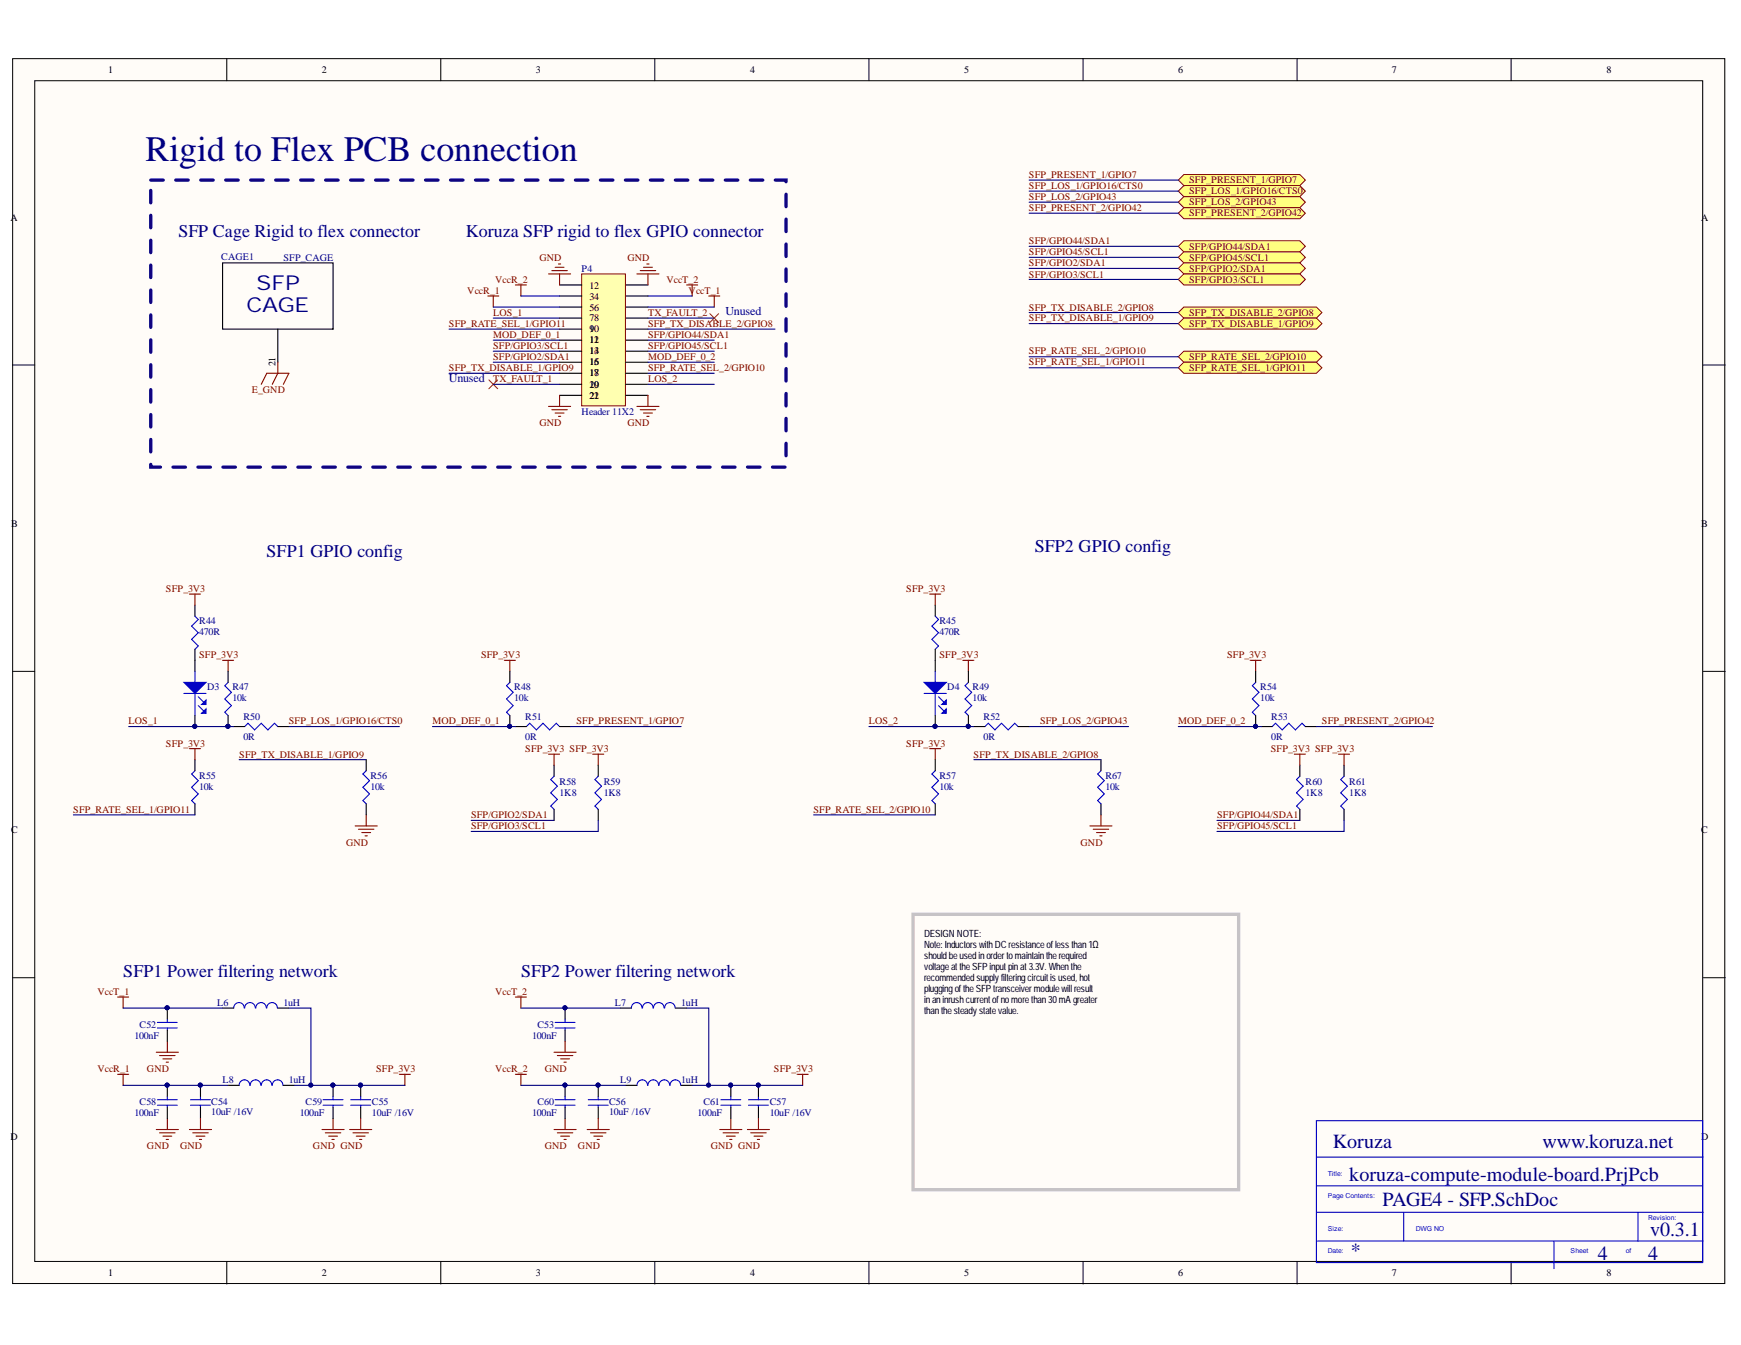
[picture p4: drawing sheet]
<svg xmlns="http://www.w3.org/2000/svg" width="279mm" height="216mm" viewBox="0 0 279 216" stroke-linecap="round" stroke-linejoin="round" font-family="sans-serif">
<defs><g id="words">
<text font-size="5.7" fill="#000080" x="23.3" y="25.9">Rigid to Flex PCB connection</text>
<g font-size="3.3" fill="#000080">
<text x="41.2" y="46.5">SFP</text>
<text x="39.6" y="50">CAGE</text>
</g>
<g font-size="3.2" fill="#000080">
<text x="213.9" y="184.3">Koruza</text>
<text x="247.6" y="184.3">www.koruza.net</text>
<text x="216.5" y="189.6">koruza-compute-module-board.PrjPcb</text>
<text x="221.9" y="193.5">PAGE4 - SFP.SchDoc</text>
<text x="216.8" y="201.7">*</text>
<text x="256.4" y="202.2">4</text>
<text x="264.5" y="202.2">4</text>
<text x="264.8" y="198.3">v0.3.1</text>
</g>
<g font-size="2.9" fill="#000080">
<text x="28.7" y="38">SFP Cage Rigid to flex connector</text>
<text x="74.7" y="38">Koruza SFP rigid to flex GPIO connector</text>
<text x="42.8" y="89.4">SFP1 GPIO config</text>
<text x="166.1" y="88.6">SFP2 GPIO config</text>
<text x="19.8" y="156.8">SFP1 Power filtering network</text>
<text x="83.6" y="156.8">SFP2 Power filtering network</text>
</g>
<g font-size="1.9" fill="#000080">
<text x="116.4" y="50.6">Unused</text>
<text x="72" y="61.3">Unused</text>
</g>
<g font-size="1.6">
<text x="17.3" y="11.8">1</text>
<text x="51.7" y="11.8">2</text>
<text x="86" y="11.8">3</text>
<text x="120.4" y="11.8">4</text>
<text x="154.7" y="11.8">5</text>
<text x="189.1" y="11.8">6</text>
<text x="223.4" y="11.8">7</text>
<text x="257.8" y="11.8">8</text>
<text x="1.7" y="35.4">A</text>
<text x="273" y="35.4">A</text>
<text x="94.6" y="46.3">12</text>
<text x="94.6" y="48.1">34</text>
<text x="94.6" y="49.9">56</text>
<text x="94.6" y="51.6">78</text>
<text x="94.6" y="53.3">90</text>
<text x="94.6" y="53.3">1</text>
<text x="44.2" y="58.8" transform="rotate(-90 44.2 58.8)">21</text>
<text x="94.6" y="55.1">11</text>
<text x="94.6" y="56.9">13</text>
<text x="94.6" y="58.7">15</text>
<text x="95.4" y="55.1">2</text>
<text x="95.4" y="56.9">4</text>
<text x="95.4" y="58.7">6</text>
<text x="94.6" y="60.4">17</text>
<text x="94.6" y="62.2">19</text>
<text x="94.6" y="62.2">20</text>
<text x="94.6" y="64">21</text>
<text x="95.4" y="60.4">8</text>
<text x="95.4" y="64">2</text>
<text x="1.8" y="84.6">B</text>
<text x="273" y="84.6">B</text>
<text x="1.8" y="133.8">C</text>
<text x="273" y="133.8">C</text>
<text x="148.3" y="150.3">DESIGN NOTE:</text>
<text x="148.3" y="152.1">Note: InductorswithDC resistanceoflessthan1Ω</text>
<text x="148.3" y="153.9">shouldbeusedinordertomaintaintherequired</text>
<text x="148.3" y="155.7">voltageattheSFP inputpinat3.3V. Whenthe</text>
<text x="148.3" y="157.4">recommendedsupplyfilteringcircuitisused, hot</text>
<text x="148.3" y="159.2">pluggingoftheSFP transceivermodulewill result</text>
<text x="148.3" y="161">inaninrushcurrentofnomorethan30mA greater</text>
<text x="148.3" y="162.8">thanthesteadystatevalue.</text>
<text x="1.7" y="183">D</text>
<text x="273" y="183">D</text>
<text x="17.3" y="204.9">1</text>
<text x="51.7" y="204.9">2</text>
<text x="86" y="204.9">3</text>
<text x="120.4" y="204.9">4</text>
<text x="154.7" y="204.9">5</text>
<text x="189.1" y="204.9">6</text>
<text x="223.4" y="204.9">7</text>
<text x="257.8" y="204.9">8</text>
</g>
<g font-size="1.6" fill="#800000">
<text x="165.1" y="28.6">SFP_PRESENT_1/GPIO7</text>
<text x="190.8" y="29.4">SFP_PRESENT_1/GPIO7</text>
<text x="165.1" y="30.3">SFP_LOS_1/GPIO16/CTS0</text>
<text x="165.1" y="32.1">SFP_LOS_2/GPIO43</text>
<text x="165.1" y="33.9">SFP_PRESENT_2/GPIO42</text>
<text x="190.8" y="31.2">SFP_LOS_1/GPIO16/CTS0</text>
<text x="190.8" y="33">SFP_LOS_2/GPIO43</text>
<text x="190.8" y="34.7">SFP_PRESENT_2/GPIO42</text>
<text x="86.6" y="41.8">GND</text>
<text x="100.7" y="41.8">GND</text>
<text x="165.1" y="39.2">SFP/GPIO44/SDA1</text>
<text x="165.1" y="41">SFP/GPIO45/SCL1</text>
<text x="190.8" y="40.1">SFP/GPIO44/SDA1</text>
<text x="190.8" y="41.8">SFP/GPIO45/SCL1</text>
<text x="75" y="47.2">VccR_1</text>
<text x="79.5" y="45.4">VccR_2</text>
<text x="107" y="45.4">VccT_2</text>
<text x="110.5" y="47.2">VccT_1</text>
<text x="165.1" y="42.8">SFP/GPIO2/SDA1</text>
<text x="165.1" y="44.5">SFP/GPIO3/SCL1</text>
<text x="190.8" y="43.6">SFP/GPIO2/SDA1</text>
<text x="190.8" y="45.4">SFP/GPIO3/SCL1</text>
<text x="72" y="52.5">SFP_RATE_SEL_1/GPIO11</text>
<text x="79.1" y="50.7">LOS_1</text>
<text x="104" y="50.7">TX_FAULT_2</text>
<text x="104" y="52.5">SFP_TX_DISABLE_2/GPIO8</text>
<text x="165.1" y="51.6">SFP_TX_DISABLE_1/GPIO9</text>
<text x="165.1" y="49.9">SFP_TX_DISABLE_2/GPIO8</text>
<text x="190.8" y="50.7">SFP_TX_DISABLE_2/GPIO8</text>
<text x="190.8" y="52.5">SFP_TX_DISABLE_1/GPIO9</text>
<text x="72" y="59.6">SFP_TX_DISABLE_1/GPIO9</text>
<text x="79.1" y="54.3">MOD_DEF_0_1</text>
<text x="79.1" y="57.8">SFP/GPIO2/SDA1</text>
<text x="79.1" y="56">SFP/GPIO3/SCL1</text>
<text x="104" y="57.8">MOD_DEF_0_2</text>
<text x="104" y="56">SFP/GPIO45/SCL1</text>
<text x="104" y="54.3">SFP/GPIO44/SDA1</text>
<text x="104" y="59.6">SFP_RATE_SEL_2/GPIO10</text>
<text x="165.1" y="56.9">SFP_RATE_SEL_2/GPIO10</text>
<text x="165.1" y="58.7">SFP_RATE_SEL_1/GPIO11</text>
<text x="190.8" y="57.8">SFP_RATE_SEL_2/GPIO10</text>
<text x="190.8" y="59.6">SFP_RATE_SEL_1/GPIO11</text>
<text x="40.4" y="63.1">E_GND</text>
<text x="79.1" y="61.4">TX_FAULT_1</text>
<text x="104" y="61.4">LOS_2</text>
<text x="86.6" y="68.5">GND</text>
<text x="100.7" y="68.5">GND</text>
<text x="26.6" y="95">SFP_3V3</text>
<text x="145.4" y="95">SFP_3V3</text>
<text x="32" y="105.6">SFP_3V3</text>
<text x="77.2" y="105.6">SFP_3V3</text>
<text x="150.8" y="105.6">SFP_3V3</text>
<text x="196.9" y="105.6">SFP_3V3</text>
<text x="20.6" y="116.3">LOS_1</text>
<text x="26.6" y="119.8">SFP_3V3</text>
<text x="46.3" y="116.3">SFP_LOS_1/GPIO16/CTS0</text>
<text x="69.4" y="116.3">MOD_DEF_0_1</text>
<text x="92.5" y="116.3">SFP_PRESENT_1/GPIO7</text>
<text x="139.4" y="116.3">LOS_2</text>
<text x="145.4" y="119.8">SFP_3V3</text>
<text x="166.9" y="116.3">SFP_LOS_2/GPIO43</text>
<text x="189.1" y="116.3">MOD_DEF_0_2</text>
<text x="212.1" y="116.3">SFP_PRESENT_2/GPIO42</text>
<text x="38.4" y="121.6">SFP_TX_DISABLE_1/GPIO9</text>
<text x="84.3" y="120.7">SFP_3V3 SFP_3V3</text>
<text x="156.3" y="121.6">SFP_TX_DISABLE_2/GPIO8</text>
<text x="203.9" y="120.7">SFP_3V3 SFP_3V3</text>
<text x="11.8" y="130.5">SFP_RATE_SEL_1/GPIO11</text>
<text x="75.6" y="131.3">SFP/GPIO2/SDA1</text>
<text x="130.5" y="130.5">SFP_RATE_SEL_2/GPIO10</text>
<text x="195.3" y="131.3">SFP/GPIO44/SDA1</text>
<text x="55.6" y="135.8">GND</text>
<text x="75.6" y="133.1">SFP/GPIO3/SCL1</text>
<text x="173.4" y="135.8">GND</text>
<text x="195.3" y="133.1">SFP/GPIO45/SCL1</text>
<text x="15.6" y="159.7">VccT_1</text>
<text x="79.5" y="159.7">VccT_2</text>
<text x="15.6" y="172.1">VccR_1</text>
<text x="23.6" y="172.1">GND</text>
<text x="60.4" y="172.1">SFP_3V3</text>
<text x="79.5" y="172.1">VccR_2</text>
<text x="87.4" y="172.1">GND</text>
<text x="124.2" y="172.1">SFP_3V3</text>
<text x="23.6" y="184.5">GND</text>
<text x="28.9" y="184.5">GND</text>
<text x="50.2" y="184.5">GND GND</text>
<text x="87.4" y="184.5">GND</text>
<text x="92.8" y="184.5">GND</text>
<text x="114.1" y="184.5">GND GND</text>
</g>
<g font-size="1.6" fill="#000080">
<text x="35.5" y="41.7">CAGE1</text>
<text x="45.5" y="41.8">SFP_CAGE</text>
<text x="93.3" y="43.6">P4</text>
<text x="93.3" y="66.7">Header 11X2</text>
<text x="32" y="100.2">R44</text>
<text x="32" y="101.9">470R</text>
<text x="150.8" y="100.2">R45</text>
<text x="150.8" y="101.9">470R</text>
<text x="33.2" y="110.8">D3</text>
<text x="37.3" y="110.8">R47</text>
<text x="37.3" y="112.6">10k</text>
<text x="82.5" y="110.8">R48</text>
<text x="82.5" y="112.6">10k</text>
<text x="152" y="110.8">D4</text>
<text x="156.1" y="110.8">R49</text>
<text x="156.1" y="112.6">10k</text>
<text x="202.3" y="110.8">R54</text>
<text x="202.3" y="112.6">10k</text>
<text x="39.1" y="115.6">R50</text>
<text x="39.1" y="118.7">0R</text>
<text x="84.3" y="115.6">R51</text>
<text x="84.3" y="118.7">0R</text>
<text x="157.9" y="115.6">R52</text>
<text x="157.9" y="118.7">0R</text>
<text x="204" y="115.6">R53</text>
<text x="204" y="118.7">0R</text>
<text x="32" y="125">R55</text>
<text x="59.4" y="125">R56</text>
<text x="150.8" y="125">R57</text>
<text x="177.4" y="125">R67</text>
<text x="32" y="126.8">10k</text>
<text x="59.4" y="126.8">10k</text>
<text x="89.8" y="126">R58</text>
<text x="89.8" y="127.8">1K8</text>
<text x="96.9" y="126">R59</text>
<text x="96.9" y="127.8">1K8</text>
<text x="150.8" y="126.8">10k</text>
<text x="177.4" y="126.8">10k</text>
<text x="209.5" y="126">R60</text>
<text x="209.5" y="127.8">1K8</text>
<text x="216.5" y="126">R61</text>
<text x="216.5" y="127.8">1K8</text>
<text x="34.8" y="161.5">L6</text>
<text x="45.5" y="161.5">1uH</text>
<text x="98.7" y="161.5">L7</text>
<text x="109.3" y="161.5">1uH</text>
<text x="21.6" y="166.8">100nF</text>
<text x="22.4" y="165.1">C52</text>
<text x="85.4" y="166.8">100nF</text>
<text x="86.2" y="165.1">C53</text>
<text x="35.7" y="173.8">L8</text>
<text x="46.3" y="173.8">1uH</text>
<text x="99.5" y="173.8">L9</text>
<text x="109.3" y="173.8">1uH</text>
<text x="21.6" y="179.2">100nF</text>
<text x="22.4" y="177.4">C58</text>
<text x="33.9" y="177.4">C54</text>
<text x="33.9" y="179">10uF /16V</text>
<text x="48.1" y="179.2">100nF</text>
<text x="49" y="177.4">C59</text>
<text x="59.7" y="177.4">C55</text>
<text x="59.7" y="179.2">10uF /16V</text>
<text x="85.4" y="179.2">100nF</text>
<text x="86.2" y="177.4">C60</text>
<text x="97.7" y="177.4">C56</text>
<text x="97.7" y="179">10uF /16V</text>
<text x="111.9" y="179.2">100nF</text>
<text x="112.9" y="177.4">C61</text>
<text x="123.5" y="177.4">C57</text>
<text x="123.5" y="179.2">10uF /16V</text>
</g>
<g font-size="1.1" fill="#00f">
<text x="213.1" y="188.7">Title:</text>
<text x="213.1" y="197.6">Size:</text>
<text x="213.1" y="192.3">Page Contents:</text>
<text x="227.2" y="197.6">DWG NO</text>
<text x="264.5" y="195.8">Revision:</text>
<text x="213.1" y="201.1">Date:</text>
<text x="252.1" y="201.1">Sheet</text>
<text x="260.9" y="201.1">of</text>
</g>
</g></defs>
<g fill="#fffcf8" stroke="#000" stroke-width=".16">
<path d="M2 9.4h274.8v196.6h-274.8z"/>
<path d="M5.6 13h267.7v189.5h-267.7z"/>
</g>
<g fill="none" stroke="#000" stroke-width=".16">
<path d="M36.4 9.4v3.6M70.7 9.4v3.6M105.1 9.4v3.6M139.4 9.4v3.6M173.8 9.4v3.6M208.2 9.4v3.6M242.5 9.4v3.6M2 58.6h3.6M273.3 58.6h3.6M2 107.8h3.6M273.3 107.8h3.6M2 156.9h3.6"/>
<path d="M273.3 156.9h3.6M36.4 202.6v3.5M70.7 202.6v3.5M105.1 202.6v3.5M139.4 202.6v3.5M173.8 202.6v3.5M208.2 202.6v3.5M242.5 202.6v3.5"/>
</g>
<g fill="none" stroke="#00f" stroke-width=".18">
<path d="M31.3 98.9l.5 .5-1 1.1 1 1.1-1 1 1 1.1-.5 .5M30.6 176.5h3.2M30.6 177.4h3.2M32.2 176v.5M32.2 177.4v.4M39.2 161.8a.84 .84 0 0 0-.8-.9 .84 .84 0 0 0-.9 .9M40.1 174.2a.85 .85 0 0 0-.9-.9 .85 .85 0 0 0-.8 .9M41 161.8a.85 .85 0 0 0-.9-.9 .85 .85 0 0 0-.8 .9M41.9 174.2a.85 .85 0 0 0-.9-.9 .85 .85 0 0 0-.8 .9M42.7 161.8a.84 .84 0 0 0-.8-.9 .84 .84 0 0 0-.8 .9M43.6 174.2a.84 .84 0 0 0-.8-.9 .84 .84 0 0 0-.9 .9M44.5 161.8a.85 .85 0 0 0-.8-.9 .85 .85 0 0 0-.9 .9"/>
<path d="M45.4 174.2a.85 .85 0 0 0-.9-.9 .85 .85 0 0 0-.8 .9M56.3 176.5h3.2M56.3 177.4h3.2M57.9 176v.5M57.9 177.4v.4M94.4 176.5h3.2M94.4 177.4h3.2M96 176v.5M96 177.4v.4M103 161.8a.85 .85 0 0 0-.8-.9 .85 .85 0 0 0-.9 .9M103.9 174.2a.84 .84 0 0 0-.8-.9 .84 .84 0 0 0-.9 .9M104.8 161.8a.84 .84 0 0 0-.8-.9 .84 .84 0 0 0-.9 .9"/>
<path d="M105.7 174.2a.85 .85 0 0 0-.9-.9 .85 .85 0 0 0-.8 .9M106.6 161.8a.85 .85 0 0 0-.9-.9 .85 .85 0 0 0-.8 .9M107.5 174.2a.85 .85 0 0 0-.9-.9 .85 .85 0 0 0-.8 .9M108.3 161.8a.84 .84 0 0 0-.8-.9 .84 .84 0 0 0-.8 .9M109.2 174.2a.85 .85 0 0 0-.8-.9 .85 .85 0 0 0-.9 .9M120.1 176.5h3.2M120.1 177.4h3.2M121.7 176v.5M121.7 177.4v.4"/>
</g>
<g fill="none" stroke="#000" stroke-width=".18">
<path d="M31.3 97.1v1.8M31.3 104.2v1.8M32.2 174.2v1.8M32.2 177.8v1.7M35.7 161.8h1.8M36.6 174.2h1.8M44.6 161.8h1.8M45.5 174.2h1.7M57.9 174.2v1.8M57.9 177.8v1.7M96 174.2v1.8M96 177.8v1.7"/>
<path d="M99.6 161.8h1.7M100.4 174.2h1.8M108.4 161.8h1.8M109.3 174.2h1.8M121.7 174.2v1.8M121.7 177.8v1.7"/>
</g>
<g fill="#000080" stroke="#000080" stroke-width=".16">
<circle cx="32.1" cy="174.2" r=".31"/>
<circle cx="57.9" cy="174.2" r=".31"/>
<circle cx="96" cy="174.2" r=".31"/>
<circle cx="121.7" cy="174.2" r=".31"/>
</g>
<g fill="none" stroke="#800000" stroke-width=".18">
<path d="M18.9 160h1.7M18.9 172.5h1.7M19.8 160v1.8M19.8 172.5v1.7M25.1 168.9h3.5M25.6 169.4h2.5M26.1 170h1.5M26.7 170.5h.3M26.9 167.1v1.8M26.9 179.5v1.8M32.2 179.5v1.8M53.5 179.5v1.8"/>
<path d="M57.9 179.5v1.8M64.1 172.5h1.8M65 172.5v1.7M82.7 160h1.8M82.7 172.5h1.8M83.6 160v1.8M83.6 172.5v1.7M88.9 168.9h3.6M89.4 169.4h2.5M90 170h1.4M90.5 170.5h.4M90.7 167.1v1.8"/>
<path d="M90.7 179.5v1.8M96 179.5v1.8M117.3 179.5v1.8M121.7 179.5v1.8M127.9 172.5h1.8M128.8 172.5v1.7M25.1 181.3h3.5M25.6 181.8h2.5M26.1 182.4h1.5M26.7 182.9h.3M30.4 181.3h3.5M30.9 181.8h2.5"/>
<path d="M31.5 182.4h1.4M32 182.9h.4M51.7 181.3h3.5M52.2 181.8h2.5M52.7 182.4h1.5M53.3 182.9h.3M56.1 181.3h3.6M56.6 181.8h2.5M57.2 182.4h1.4M57.7 182.9h.4M88.9 181.3h3.6M89.4 181.8h2.5"/>
<path d="M90 182.4h1.4M90.5 182.9h.4M94.2 181.3h3.6M94.8 181.8h2.4M95.3 182.4h1.4M95.8 182.9h.4M115.5 181.3h3.6M116 181.8h2.5M116.6 182.4h1.4M117.1 182.9h.4M119.9 181.3h3.6M120.5 181.8h2.5"/>
<path d="M121 182.4h1.4M121.5 182.9h.4"/>
</g>
<path d="M29.5 109.5h3.6l-1.8 1.8z" fill="#00f"/>
<path d="M29.5 109.5h3.6l-1.8 1.8z" fill="none" stroke="#00f" stroke-width=".18"/>
<path d="M32.4 113.1l.7-.7v.7z" fill="#00f"/>
<path d="M32.4 113.1l.7-.7v.7z" fill="none" stroke="#00f" stroke-width=".18"/>
<path d="M32.4 114.5l.7-.7v.7z" fill="#00f"/>
<path d="M150.1 98.9l.5 .5-1 1.1 1 1.1-1 1 1 1.1-.5 .5M29.5 111.3h3.6M31.3 107.8v1.7M31.3 111.3v3.6M31.8 111.8l.9 .9M31.8 113.3l.9 .8M32.4 114.5l.7-.7v.7zM39.3 116.6l.5-.5 1.1 1.1 1-1.1 1.1 1.1 1.1-1.1 .5 .5M84.5 116.6l.5-.5 1.1 1.1 1-1.1 1.1 1.1 1.1-1.1 .5 .5M88.9 124.6l-.5 .5 1 1.1-1 1.1 1 1-1 1.1 .5 .5M96 124.6l-.5 .5 1 1.1-1 1.1 1 1-1 1.1 .5 .5" fill="none" stroke="#00f" stroke-width=".18"/>
<path d="M150.1 97.1v1.8M31.3 106v1.8M31.3 114.9v1.7M37.5 116.6h1.8M44.6 116.6h1.8M82.7 116.6h1.8M89.8 116.6h1.8M150.1 104.2v1.8M88.9 122.8v1.8M88.9 129.9v1.8M96 122.8v1.8M96 129.9v1.8" fill="none" stroke="#000" stroke-width=".18"/>
<circle cx="31.3" cy="116.6" r=".31" fill="#000080" stroke="#000080" stroke-width=".16"/>
<g fill="none" stroke="#800000" stroke-width=".18">
<path d="M30.4 95.4h1.8M31.3 95.4v1.7M35.7 106h1.8M36.6 106v1.8M80.9 106h1.8M81.8 106v1.8M30.4 120.2h1.8M31.3 120.2v1.7M57 132.6h3.5M57.5 133.1h2.5M58.1 133.6h1.4M58.6 134.2h.3"/>
<path d="M58.8 130.8v1.8M88 121.1h1.8M88.9 121.1v1.7M95.1 121.1h1.8M96 121.1v1.7"/>
</g>
<path d="M148.3 109.5h3.6l-1.8 1.8z" fill="#00f"/>
<path d="M148.3 109.5h3.6l-1.8 1.8z" fill="none" stroke="#00f" stroke-width=".18"/>
<path d="M151.2 113.1l.7-.7v.7z" fill="#00f"/>
<path d="M151.2 113.1l.7-.7v.7z" fill="none" stroke="#00f" stroke-width=".18"/>
<path d="M151.2 114.5l.7-.7v.7z" fill="#00f"/>
<path d="M148.3 111.3h3.6M150.1 107.8v1.7M150.1 111.3v3.6M150.6 111.8l.9 .9M150.6 113.3l.9 .8M151.2 114.5l.7-.7v.7zM158.1 116.6l.5-.5 1.1 1.1 1-1.1 1.1 1.1 1.1-1.1 .5 .5M204.2 116.6l.5-.5 1.1 1.1 1-1.1 1.1 1.1 1.1-1.1 .5 .5M208.6 124.6l-.5 .5 1 1.1-1 1.1 1 1-1 1.1 .5 .5M215.7 124.6l-.5 .5 1 1.1-1 1.1 1 1-1 1.1 .5 .5" fill="none" stroke="#00f" stroke-width=".18"/>
<path d="M150.1 106v1.8M150.1 114.9v1.7M156.3 116.6h1.8M163.4 116.6h1.8M202.4 116.6h1.8M209.5 116.6h1.8M208.6 122.8v1.8M208.6 129.9v1.8M215.7 122.8v1.8M215.7 129.9v1.8" fill="none" stroke="#000" stroke-width=".18"/>
<circle cx="150.1" cy="116.6" r=".31" fill="#000080" stroke="#000080" stroke-width=".16"/>
<g fill="none" stroke="#800000" stroke-width=".18">
<path d="M78.3 47.5h1.7M79.2 47.5v1.8M82.7 45.7h1.8M83.6 45.7v1.8M110.2 45.7h1.8M111.1 45.7v1.8M113.7 47.5h1.8M114.6 47.5v1.8M149.2 95.4h1.8M150.1 95.4v1.7M154.5 106h1.8M155.4 106v1.8"/>
<path d="M200.6 106h1.8M201.5 106v1.8M149.2 120.2h1.8M150.1 120.2v1.7M207.7 121.1h1.8M208.6 121.1v1.7M214.8 121.1h1.8M215.7 121.1v1.7"/>
</g>
<path d="M113.9 50.4l1.4 1.4M115.3 50.4l-1.4 1.4M78.5 61l1.4 1.4M79.9 61l-1.4 1.4" fill="none" stroke="#f00" stroke-width=".16"/>
<g fill="#ffff80" stroke="#800000" stroke-width=".16">
<path d="M189.1 28.9l.9-.9h18.6l.9 .9-.9 .9h-18.6z" fill-rule="evenodd"/>
<path d="M189.1 30.7l.9-.9h18.6l.9 .9-.9 .9h-18.6z" fill-rule="evenodd"/>
<path d="M189.1 32.5l.9-.9h18.6l.9 .9-.9 .8h-18.6z" fill-rule="evenodd"/>
<path d="M189.1 34.2l.9-.9h18.6l.9 .9-.9 .9h-18.6z" fill-rule="evenodd"/>
<path d="M189.1 39.5l.9-.8h18.6l.9 .8-.9 .9h-18.6z" fill-rule="evenodd"/>
<path d="M189.1 41.3l.9-.9h18.6l.9 .9-.9 .9h-18.6z" fill-rule="evenodd"/>
<path d="M189.1 43.1l.9-.9h18.6l.9 .9-.9 .9h-18.6z" fill-rule="evenodd"/>
<path d="M189.1 44.9l.9-.9h18.6l.9 .9-.9 .8h-18.6z" fill-rule="evenodd"/>
</g>
<g fill="none" stroke="#000" stroke-width=".18">
<path d="M35.7 42.2h17.8v10.6h-17.8zM44.6 52.8v5.3M26.9 161.8v1.8M26.9 165.4v1.7M26.9 174.2v1.8M26.9 177.8v1.7M53.5 174.2v1.8M53.5 177.8v1.7M90.7 161.8v1.8M90.7 165.4v1.7M90.7 174.2v1.8M90.7 177.8v1.7"/>
<path d="M117.3 174.2v1.8M117.3 177.8v1.7"/>
</g>
<path d="M174.9 132.6h3.6M175.4 133.1h2.5M176 133.6h1.4M176.5 134.2h.4M176.7 130.8v1.8" fill="none" stroke="#800000" stroke-width=".18"/>
<g fill="none" stroke="#00f" stroke-width=".18">
<path d="M25.3 176.5h3.1M25.3 177.4h3.1M25.3 164.1h3.1M25.3 165h3.1M26.9 163.6v.5M26.9 165v.4M26.9 176v.5M26.9 177.4v.4M51.9 176.5h3.1M51.9 177.4h3.1M53.5 176v.5M53.5 177.4v.4"/>
<path d="M89.1 176.5h3.2M89.1 177.4h3.2M89.1 164.1h3.2M89.1 165h3.2M90.7 163.6v.5M90.7 165v.4M90.7 176v.5M90.7 177.4v.4M115.7 176.5h3.2M115.7 177.4h3.2M117.3 176v.5M117.3 177.4v.4"/>
<path d="M211.3 179.9h62v22.8h-62zM211.3 190.3h61.8M211.3 185.7h62M211.3 194.6h62M211.4 199.2h61.9M225.3 194.6v4.6M249.4 199.2v4.4M262.9 194.6v4.6"/>
</g>
<g fill="#000080" stroke="#000080" stroke-width=".16">
<circle cx="26.8" cy="174.2" r=".31"/>
<circle cx="26.8" cy="161.8" r=".31"/>
<circle cx="53.4" cy="174.2" r=".31"/>
<circle cx="90.7" cy="161.8" r=".31"/>
<circle cx="90.7" cy="174.2" r=".31"/>
<circle cx="117.3" cy="174.2" r=".31"/>
</g>
<path d="M146.5 146.8h52.3v44.2h-52.3z" fill="none" stroke="#c6c3c6" stroke-width=".53"/>
<path d="M24.2 28.9h102v46.1h-102v-46.1" fill="none" stroke="#11037f" stroke-width=".53" stroke-dasharray="2 2"/>
<g fill="#ffff80" stroke="#800000" stroke-width=".16">
<path d="M189.1 50.2l.9-.9h21.3l.8 .9-.8 .9h-21.3z" fill-rule="evenodd"/>
<path d="M189.1 51.9l.9-.8h21.3l.8 .8-.8 .9h-21.3z" fill-rule="evenodd"/>
</g>
<path d="M31.3 123.7l-.5 .5 1 1.1-1 1.1 1 1-1 1.1 .5 .5M58.8 123.7l-.6 .5 1.1 1.1-1.1 1.1 1.1 1-1.1 1.1 .6 .5M150.1 123.7l-.5 .5 1 1.1-1 1.1 1 1-1 1.1 .5 .5M176.7 123.7l-.5 .5 1 1.1-1 1.1 1 1-1 1.1 .5 .5" fill="none" stroke="#00f" stroke-width=".18"/>
<path d="M31.3 121.9v1.8M31.3 129v1.8M58.8 121.9v1.8M58.8 129v1.8M150.1 121.9v1.8M150.1 129v1.8M176.7 121.9v1.8M176.7 129v1.8" fill="none" stroke="#000" stroke-width=".18"/>
<g fill="#ffff80" stroke="#800000" stroke-width=".16">
<path d="M189.1 57.3l.9-.9h21.3l.8 .9-.8 .8h-21.3z" fill-rule="evenodd"/>
<path d="M189.1 59l.9-.9h21.3l.8 .9-.8 .9h-21.3z" fill-rule="evenodd"/>
</g>
<path d="M93.3 44h7.1v21.1h-7.1z" fill="#ffffb0" stroke="#800000" stroke-width=".16"/>
<g fill="none" stroke="#000" stroke-width=".18">
<path d="M89.8 45.7h3.5M89.8 47.5h3.5M89.8 49.3h3.5M89.8 51.1h3.5M89.8 52.8h3.5M89.8 54.6h3.5M89.8 56.4h3.5M89.8 58.1h3.5M89.8 59.9h3.5M100.4 45.7h3.6M100.4 47.5h3.6M100.4 49.3h3.6"/>
<path d="M100.4 51.1h3.6M100.4 52.8h3.6M100.4 54.6h3.6M100.4 56.4h3.6M100.4 58.1h3.6M100.4 59.9h3.6M89.8 61.7h3.5M89.8 63.5h3.5M100.4 61.7h3.6M100.4 63.5h3.6M36.6 107.8v1.7M36.6 114.9v1.7"/>
<path d="M81.8 107.8v1.7M81.8 114.9v1.7M155.4 107.8v1.7M155.4 114.9v1.7M201.5 107.8v1.7M201.5 114.9v1.7"/>
</g>
<g fill="none" stroke="#800000" stroke-width=".18">
<path d="M44.6 58.1v1.8l-.9 1.8M88 44h3.6M88.6 43.4h2.4M89.1 42.9h1.4M89.6 42.4h.4M89.8 44v1.7M102.2 44h3.6M102.7 43.4h2.5M103.3 42.9h1.4M103.8 42.4h.4M104 44v1.7M41.9 61.7l.9-1.8h3.6l-.9 1.8"/>
<path d="M88 65.2h3.6M88.6 65.8h2.4M89.1 66.3h1.4M89.6 66.8h.4M89.8 63.5v1.7M102.2 65.2h3.6M102.7 65.8h2.5M103.3 66.3h1.4M103.8 66.8h.4M104 63.5v1.7"/>
</g>
<g fill="none" stroke="#000080" stroke-width=".18">
<path d="M165.2 30.7h23.9M165.2 32.5h23.9M165.2 34.2h23.9M165.2 28.9h23.9M165.2 39.5h23.9M72.1 59.9h17.7M72.1 52.8h17.7M79.2 58.1h10.6M79.2 56.4h10.6M79.2 54.6h10.6M79.2 51.1h10.6M79.2 49.3h10.6"/>
<path d="M83.6 47.5h6.2M104 59.9h10.6M104 58.1h10.6M104 56.4h10.6M104 54.6h10.6M104 52.8h20.4M104 51.1h10.6M104 49.3h10.6M104 47.5h7.1M165.2 41.3h23.9M165.2 44.9h23.9M165.2 43.1h23.9"/>
<path d="M165.2 50.2h23.9M165.2 51.9h23.9M165.2 57.3h23.9M165.2 59h23.9M79.2 61.7h10.6M104 61.7h10.6M20.6 116.6h16.9M46.4 116.6h17.7M69.4 116.6h13.3M91.6 116.6h17.7M139.4 116.6h16.9M165.2 116.6h15.9"/>
<path d="M189.1 116.6h13.3M211.3 116.6h18.6M11.8 130.8h19.5M38.4 121.9h20.4M75.6 131.7h13.3M96 131.7v1.8h-20.4M130.6 130.8h19.5M156.3 121.9h20.4M195.3 131.7h13.3M215.7 131.7v1.8h-20.4M19.8 161.8h15.9M19.8 174.2h16.8"/>
<path d="M46.4 161.8h3.5v12.4M47.2 174.2h17.8M83.6 161.8h16M83.6 174.2h16.8M110.2 161.8h3.5v12.4M111.1 174.2h17.7"/>
</g>
<g fill="#000080" stroke="#000080" stroke-width=".16">
<circle cx="49.9" cy="174.2" r=".31"/>
<circle cx="26.8" cy="161.8" r=".31"/>
<circle cx="32.1" cy="174.2" r=".31"/>
<circle cx="26.8" cy="174.2" r=".31"/>
<circle cx="113.7" cy="174.2" r=".31"/>
<circle cx="90.7" cy="161.8" r=".31"/>
<circle cx="96" cy="174.2" r=".31"/>
<circle cx="90.7" cy="174.2" r=".31"/>
<circle cx="36.6" cy="116.6" r=".31"/>
<circle cx="31.3" cy="116.6" r=".31"/>
<circle cx="81.8" cy="116.6" r=".31"/>
<circle cx="155.4" cy="116.6" r=".31"/>
<circle cx="150.1" cy="116.6" r=".31"/>
<circle cx="201.5" cy="116.6" r=".31"/>
<circle cx="117.3" cy="174.2" r=".31"/>
<circle cx="121.7" cy="174.2" r=".31"/>
<circle cx="53.4" cy="174.2" r=".31"/>
<circle cx="57.9" cy="174.2" r=".31"/>
</g>
<path d="M36.6 109.5l-.5 .6 1 1-1 1.1 1 1.1-1 1 .5 .6M81.8 109.5l-.5 .6 1.1 1-1.1 1.1 1.1 1.1-1.1 1 .5 .6M155.4 109.5l-.5 .6 1 1-1 1.1 1 1.1-1 1 .5 .6M201.5 109.5l-.5 .6 1 1-1 1.1 1 1.1-1 1 .5 .6" fill="none" stroke="#00f" stroke-width=".18"/>
<use href="#words"/>
</svg>
